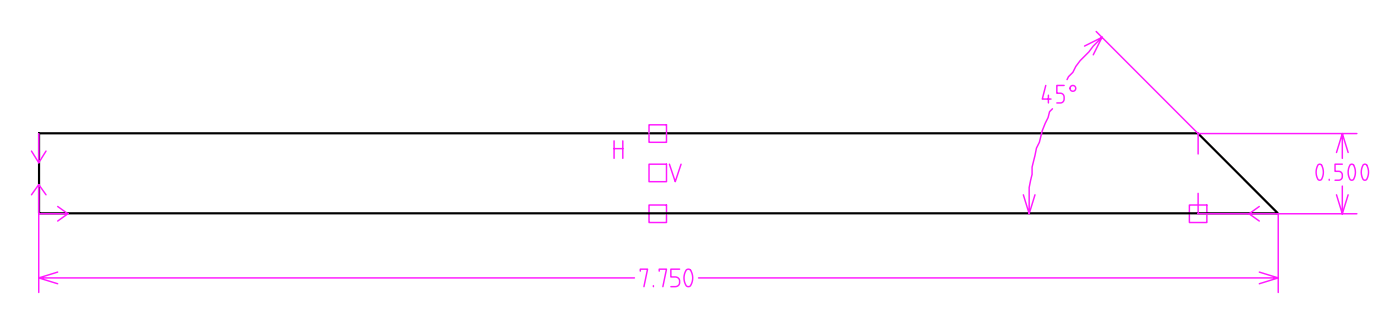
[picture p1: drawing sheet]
<svg xmlns="http://www.w3.org/2000/svg" width="222mm" height="51mm" viewBox="0 0 222 51" stroke-linecap="round" stroke-linejoin="round" font-family="sans-serif">
<g fill="none" stroke="#ff19ff" stroke-width=".23">
<path d="M103.1 19.8h2.8v2.8h-2.8zM166.2 13.6l-.6 2.1h1.4M166.6 15.1v1.2M167.2 17.3l-.4 .4-.3 1a12.1 12.1 0 0 0-1.3 3.9l-.5 .9-.7 3v1.2a9.7 9.7 0 0 0-.5 4.1v2.1l-.9-3M169.1 13.6h-1.2v1.2h.6a.82 .82 0 0 1 .6 .7 .82 .82 0 0 1-.5 .8h-.7M174.2 5l16.2 16.2M175.1 5.9l-1.4 1.4-.7 .9a9.2 9.2 0 0 0-2.5 3.3l-.7 .7-.2 .4M175.1 5.9l-1.4 2.8M175.1 5.9l-2.8 1.4M6.2 21.2v4.6l-1.2-1.8M6.2 33.9h4.6l-1.6 1.2M6.2 29.3l-1.2 1.6"/>
<path d="M6.2 33.9v12.5M7.3 30.9l-1.1-1.6v4.6M7.3 24l-1.1 1.8M9.2 32.8l1.6 1.1M97.6 22.4v2.7M97.6 23.6h1.4M99 22.4v2.7M103.1 32.5h2.8v2.8h-2.8zM103.1 26.1h2.8v2.7h-2.8zM106.4 26.1l.9 2.7 .9-2.7M164.5 30.9l-1 3M189 32.5h2.8v2.8h-2.8z"/>
<path d="M190.4 21.2v3.2M190.4 30.7v3.2h25.2M190.4 21.2h25.2M200.1 32.8l-1.6 1.1 1.6 1.2M203.1 33.9v12.5M209.5 26.1h.3a1.86 1.86 0 0 1 0 2.5h-.2a1.97 1.97 0 0 1-.1-2.5zM211.2 28.5v.1M212.4 24.2l.9-3v3.9M212.4 30.9l.9 3M213.3 26.1h-1.2v1.1h.6a.72 .72 0 0 1 .6 .7 .72 .72 0 0 1-.6 .7h-.6M213.3 29.5v4.4M213.3 21.2l.9 3"/>
<path d="M214.2 30.9l-.9 3M214.6 26.1h.3a1.86 1.86 0 0 1 0 2.5h-.2a1.97 1.97 0 0 1-.1-2.5zM216.6 26.1h.4a1.86 1.86 0 0 1 0 2.5h-.2a1.97 1.97 0 0 1-.2-2.5zM6.2 44.1l3 .9M9.2 43.2l-3 .9h94.6M101.7 43v-.3h1.2l-.6 2.8M103.8 45.3v.2M104.7 43v-.3h1.2l-.6 2.8M108 42.7h-1.4v1.3h.7a.77 .77 0 0 1 .7 .7 .77 .77 0 0 1-.7 .8h-.7M109 42.9a.47 .47 0 0 1 .7 0 2.16 2.16 0 0 1-.1 2.6h-.3a1.9 1.9 0 0 1-.4-2.3zM111 44.1h92.1M200.1 43.2l3 .9"/>
<path d="M203.1 44.1l-3 .9"/>
<circle cx="170.5" cy="14" r=".46"/>
</g>
<path d="M6.2 21.2h184.2l12.7 12.7h-196.9z" fill="none" stroke="#000" stroke-width=".35"/>
</svg>
